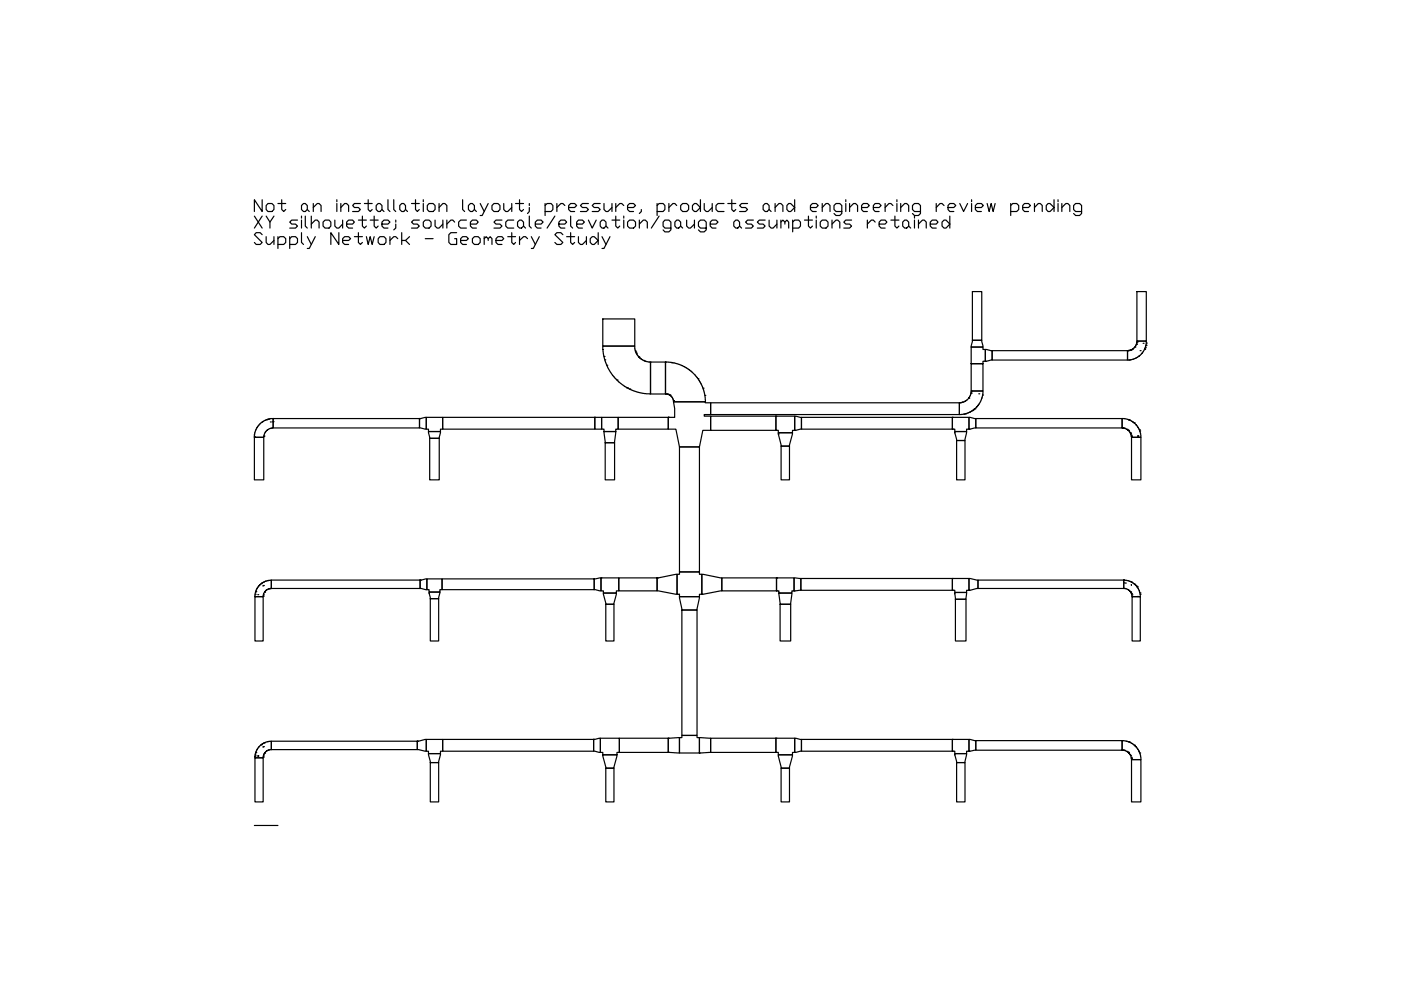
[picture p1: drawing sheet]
<svg xmlns="http://www.w3.org/2000/svg" width="297mm" height="210mm" viewBox="0 0 297 210" stroke-linecap="round" stroke-linejoin="round" font-family="sans-serif">
<!-- layer: BSA_NETWORK_OUTLINE -->
<g fill="none" stroke="#000" stroke-width=".25">
<path d="M127.8 73.4h6.8l.1 1.2 .6 1 1.4 1 1.2 .2v6.7l-2-.2-2.1-.7-1.8-1-1.5-1.3-1.1-1.5-1-2-.4-1.4zM127.8 67.6h6.8v5.8h-6.8zM128.1 75.6h.1M128.2 76.3h.1M128.7 77.4h.1M134.7 74.4h.1M134.8 74.6h.1M134.9 74.9h.1M135.4 75.7h.1M136.5 76.4h.1M137.8 76.8h.1M137.9 76.8h3.2v6.7h-3.2z"/>
<path d="M141.1 76.8h.1M141.1 76.8h1.4l1.6 .5 1.2 .6 1.3 .9 1.3 1.3 .9 1.7 .6 1.5 .2 1.9h-6.8l-.1-.6-.5-.7-.6-.3-.5-.1zM142.5 76.9h.1M205.9 77.1h.1M205.9 73.6v3.5h2.5v5.8h-2.5v-5.8h2.5v-.5h.5v-2.5h-.5v-.5zM206.2 72.2h2l.2 1.4h-2.5zM206.2 61.8h2v10.4h-2zM208.9 76.6h.1M208.9 74.1l1.5 .3v1.9l-1.5 .3zM210.4 74.4h28.7v1.9h-28.7zM239.1 74.4h.1M239.3 74.3h.1"/>
<path d="M239.3 76.3h.1M239.4 74.3h.1M239.5 74.3h.1M239.6 76.3h.1M239.6 74.2h.1M239.7 74.2h.1M239.8 74.2h.1M240.1 74.1h.1M240.6 73.6h.1M240.9 73h.1M241 73h.1M241 61.8h2v10.5h-2z"/>
<path d="M241 72.5h.1M241.7 74.4h.1M242.4 72.8h.1M242.7 74.1h.1M242.7 74l.3-.7v-1h-2v.5l-.4 .8-.6 .5-.9 .3M242.7 74h.1M242.7 74l-.5 .9-.6 .6-.9 .5-1.3 .3h-.3v-1.9M242.8 73.7h.1M243 73.3h.1M243 73.2h.1M243 72.7h.1M53.9 92.6h.1"/>
<path d="M53.9 92.2h.1M53.9 92.7h2v9h-2zM54.1 91.5h.1M55.7 89.4h.1M55.9 92.4h.1M55.9 92.5h.1M56.3 91.5h.1M56.6 89h.1M56.7 88.9h.1M56.9 88.9h.1M57.2 90.9h.1M57.3 89.5h.1"/>
<path d="M57.6 90.8h.1M57.8 89.4h.1M57.9 88.7l-1.5 .3-1.2 .8-.9 1.2-.4 1.6M57.9 88.7h.1M57.9 88.7v2l-.7 .2-.6 .3-.5 .7-.2 .8h-2v-.1M57.9 89.4h.1M57.9 88.7h31v2h-31zM88.9 88.7h.1M88.9 88.7l1.5-.2v2.5l-1.5-.3zM90.4 88.5h3.5v2.5h-.5v.5h-2.6v-.5h-.4zM90.8 91.5h2.6l-.3 1.4h-2zM91.1 92.9h2v8.8h-2z"/>
<path d="M93.9 88.5h32.2v2.5h-32.2zM126.1 88.5h.1M126.1 88.5h1.5v2.5h-1.5zM127.6 88.5h3.5v2.5h-.5v.5h-2.5v-.5h-.5zM128.1 91.5h2.5l-.3 2.4h-2zM128.3 93.9h2v7.8h-2zM130.8 80.6h.1M131.1 88.5h10.6v2.5h-10.6zM132.9 82.2h.1M133.5 82.5h.1M141.2 83.5h.1M141.5 83.6h.1"/>
<path d="M141.6 83.6h.1M141.7 83.6h.1M141.7 88.5h.1M142 83.7h.1M142.8 85h.1M142.8 84.9h.1M142.8 85.2h6.8l-.1 .2h1.2v2.5h-1.4v.3h1.4v3h-1.7l-.7 3.6h-4.2l-.8-3.8h-1.6v-2.5h1.3v-1.9zM144.1 94.8h4.2v26.5h-4.2zM148 80.3h.1M149.1 82.3h.1M149.4 83.8h.1M150.7 88.2h13.8v3h-13.8z"/>
<path d="M150.7 85.4h52.7v2.5h-52.7zM164.5 88.2h.1M164.5 91.2h.1M164.5 88.2h4v3h-.5v.6h-3v-.6h-.5zM165 92h.1M165 91.8h3l-.6 2.8h-1.8zM165.6 94.6h1.8v7.1h-1.8zM168.5 91.2h.1M168.5 88.2l1.4 .3v2.5l-1.4 .2zM169.9 88.5h32v2.5h-32zM201.9 88.5h.1M201.9 91h.1"/>
<path d="M201.9 88.5h3.5v2.5h-.5v.5h-2.5v-.5h-.5zM202.4 91.5h2.5l-.3 1.9h-1.8zM202.8 93.4h1.8v8.3h-1.8zM203.5 85.4h.1M203.9 85.4h.1M204.1 85.3h.1M204.4 87.8h.1M204.7 87.7h.1M204.8 87.7h.1M205.2 84.6h.1M205.4 84.4h.1M205.4 91h.1"/>
<path d="M205.4 88.5l1.5 .2v2l-1.5 .3zM205.9 83.4h.1M205.9 83.3h.1M205.9 82.9h2.5l-.1 1-.4 1.2-.6 1-1.3 1.1-1.2 .5-1.4 .2v-2.5l.9-.2 1.1-.8 .4-.8zM205.9 82.9h.1M206.2 87.1h.1M206.2 87h.1M206.5 86.8h.1M206.7 86.7h.1M206.9 88.7h31v2h-31zM207.5 83.5h.1M208.3 83.7h.1"/>
<path d="M237.9 88.7h.1M237.9 88.7l1.5 .3 1.1 .7 .7 .7 .4 .8 .3 1.5h-2l-.1-.7-.6-.8-.6-.3-.7-.2zM237.9 90.7h.1M238 90.7h.1M238.1 90.7h.1M238.3 90.8h.1M238.4 90.8h.1M238.9 91h.1M239.1 91.2h.1M239.2 89h.1M239.2 91.2h.1M239.3 89h.1"/>
<path d="M239.3 91.3h.1M239.4 89h.1M239.6 91.8h.1M239.7 91.9h.1M239.9 92.3h.1M239.9 92.7h2v9h-2zM239.9 92.6h.1M240.5 89.7h.1M241.2 92.6h.1M241.2 92.5h.1M241.2 92.4h.1M241.6 91.1h.1"/>
<path d="M241.6 91.4h.1M54.1 126.5h1.7v9.4h-1.7zM54.1 126h.1M54.2 125.5h.1M54.2 125.4h.1M54.4 125h.1M54.7 126.1h.1M54.9 124.2l1.3-1 1.3-.2v1.8l-.6 .1-.8 .5-.3 1.1h-1.7l.1-1.2zM55.4 123.8h.1M55.5 123.7h.1M55.7 124.2h.1M55.8 126.4h.1"/>
<path d="M55.8 126.1h.1M55.8 124.1h.1M56 123.4h.1M56.1 125.6h.1M56.4 125.2h.1M56.7 123.1h.1M56.9 124.9h.1M57.1 124.8h.1M57.2 124.8h.1M57.3 124.8h.1M57.5 123h31.6v1.8h-31.6zM89.1 123h.1"/>
<path d="M89.1 123l1.4-.3v2.3l-1.4-.2zM90.5 122.7h3.2v2.3h-.4v.5h-2.3v-.5h-.5zM91 125.5h2.3l-.3 1.4h-1.8zM91.2 126.9h1.8v9h-1.8zM93.7 122.7h32.3v2.3h-32.3zM126 122.7l1.4-.2v2.8l-1.4-.3zM127.4 122.5h3.8v2.8h-.5v.4h-2.8v-.4h-.5zM127.4 122.5h.1M127.9 125.7h2.8l-.5 2.4h-1.8zM128.4 128.1h1.8v7.8h-1.8zM131.2 122.5h8.1v2.8h-8.1zM139.3 122.5h.1"/>
<path d="M139.3 122.5l4.3-.7v4.2l-4.3-.7zM144.1 121.3h4.2v.5h.5v4.2h-.5v.5h-4.2v-.5h-.5v-4.2h.5zM144.1 126.5h4.2l-.5 2.8h-3.2zM144.6 129.3h3.2v26.6h-3.2zM148.8 126h.1M148.8 121.8l4.2 .7v2.8l-4.2 .7zM153 122.5h11.6v2.8h-11.6zM164.6 122.5h.1M164.6 125.3h.1M164.6 122.5h3.8v2.8h-.5v.4h-2.8v-.4h-.5zM165.1 125.7h.1M165.1 125.7h2.8l-.3 2.4h-2.2z"/>
<path d="M165.4 128.1h2.2v7.8h-2.2zM168.4 125.3h.1M168.4 122.5l1.4 .2v2.5l-1.4 .1zM169.8 122.7h32.1v2.5h-32.1zM201.9 125.2h.1M201.9 122.7h3.5v2.5h-.5v.4h-2.5v-.4h-.5zM201.9 122.7h.1M202.4 125.6h2.5l-.1 1.5h-2.2zM202.6 127.1h2.2v8.8h-2.2zM205.4 125.2h.1M205.4 122.7l1.9 .3v1.8l-1.9 .4zM207.3 123h31v1.8h-31z"/>
<path d="M238.3 123l1.3 .2 1.1 .7 .9 1.3 .2 1.3h-1.8l-.1-.8-.5-.6-.6-.3h-.5zM238.3 123h.1M238.3 123.6h.1M238.4 124.8h.1M238.4 123h.1M238.5 124.8h.1M238.6 123.6h.1M239.7 125.5h.1M239.7 125.6h.1M239.8 123.4h.1M239.9 124.1h.1M239.9 125.9h.1"/>
<path d="M240 126.1h.1M240 126.5h1.8v9.4h-1.8zM240.6 123.9h.1M241 124.3h.1M241.1 124.4h.1M241.2 126.5h.1M241.7 125.7h.1M241.7 126h.1M54.2 159.6h.1M54.2 159.5h.1M54.4 159.1h.1M55 158.2l1.1-.7 1.4-.3v1.7l-.6 .1-.7 .5-.3 .4-.1 .8h-1.7l.2-1.3z"/>
<path d="M55.4 157.9h.1M55.5 157.8h.1M55.7 158.4h.1M55.8 158.3h.1M56 157.5h.1M56.1 159.7h.1M56.4 159.3h.1M56.7 157.2h.1M56.9 159.1h.1M57.1 159h.1M57.3 158.9h.1M57.5 157.2h31v1.7h-31z"/>
<path d="M88.5 157.2h.1M88.5 157.2l1.9-.4v2.5l-1.9-.4zM90.4 156.8h3.5v2.5h-.5v.5h-2.6v-.5h-.4zM90.8 159.8h2.6l-.4 1.9h-1.8zM93.9 156.8h32v2.5h-32zM125.9 156.8h.1M125.9 156.8l1.4-.3v3l-1.4-.2zM127.3 156.5h4v3h-.5v.5h-3v-.5h-.5zM131.3 156.5h10.4v3h-10.4zM141.7 159.5h.1M141.7 156.5l2.4-.1v3.3l-2.4-.2zM141.7 156.5h.1"/>
<path d="M144.1 156.4h.5v-.5h3.2v.5h.5v3.3h-4.2zM148.3 159.7h.1M148.3 156.4l2.4 .1v3l-2.4 .2zM150.7 156.5h13.8v3h-13.8zM164.5 159.5h.1M164.5 156.5h4v3h-.5v.5h-3v-.5h-.5zM164.5 156.5h.1M168.5 159.5h.1M168.5 156.5l1.4 .3v2.5l-1.4 .2zM169.9 156.8h32v2.5h-32zM201.9 159.3h.1M201.9 156.8h3.5v2.5h-.5v.5h-2.5v-.5h-.5z"/>
<path d="M201.9 156.8h.1M202.4 159.8h2.5l-.3 1.9h-1.8zM205.4 159.3h.1M205.4 156.8l1.5 .2v2.1l-1.5 .2zM206.9 157h31v2.1h-31zM237.9 157h.1M237.9 157l.9 .1 .9 .4 1.3 .9 .6 1.2 .3 1.5h-2l-.2-1-.5-.6-.6-.4h-.7zM237.9 159h.1M238 159.1h.1M238.1 159.1h.1M238.3 159.1h.1M238.4 159.1h.1"/>
<path d="M238.9 159.3h.1M239.1 159.5h.1M239.2 157.2h.1M239.2 159.5h.1M239.3 157.3h.1M239.3 159.6h.1M239.4 157.3h.1M240.5 158h.1M241.6 159.4h.1M241.6 159.7h.1M54.1 160.5h.1M54.1 160.7h1.7v9.3h-1.7z"/>
<path d="M54.1 160.1h.1M54.7 160.4h.1M54.7 160.2h.1M55.8 160.5h.1M55.8 160.3h.1M91.2 161.7h1.8v8.3h-1.8zM127.8 160h3l-.6 2.9h-1.8zM128.4 162.9h1.8v7.1h-1.8zM165 160h3l-.6 2.9h-1.8zM165.6 162.9h1.8v7.1h-1.8zM202.8 161.7h1.8v8.3h-1.8zM239.7 160.2h.1"/>
<path d="M239.9 160.6h.1M239.9 160.8h.1M239.9 161.1h2v8.9h-2z"/>
</g>
<!-- layer: BSA_SECTION_REFERENCE -->
<path d="M53.9 175h5" fill="none" stroke="#000" stroke-width=".25"/>
<!-- layer: 0 -->
<g fill="none" stroke="#000" stroke-width=".25">
<path d="M53.9 45.8l1.7 2.6M55.6 49.8l-.4-.5h-.9l-.4 .5 1.7 1.6-.4 .4h-.9l-.4-.4M55.6 42.3v2.5l-1.7-2.5v2.5M55.6 45.8l-1.7 2.6M56.4 50.2v1.2l.4 .4h.4l.9-.8M56.4 45.8l.8 1.3v1.3M56.8 43.2h.9l.4 .4v.8l-.4 .4h-.9l-.4-.4v-.8zM58.1 50.2v1.6M58.1 45.8l-.9 1.3M58.9 50.6l.5-.4h.8l.4 .4v.8l-.4 .4h-1.3M58.9 50.2v2.5M58.9 43.2h1.7"/>
<path d="M59.7 42.3v2.1l.5 .4 .4-.4M61.4 50.6l.4-.4h.9l.4 .4v.8l-.4 .4h-1.3M61.4 50.2v2.5M63.1 46.7h-1.3l-.4 .4 .4 .4h.9l.4 .4-.4 .5h-1.3M63.9 49.3v2.1l.4 .4M63.9 45.8v.4M63.9 46.7v1.7M64.3 43.2h.4l.5 .4v.8l-.5 .4h-.4l-.4-.4v-.8zM64.7 45.8v2.1l.5 .5M65.2 50.2l.8 1.6M65.2 44.4l.4 .4M66 47.5l.8-.8h.5l.3 .4v1.3"/>
<path d="M66 45.8v2.6M66.4 44l.9-.8h.3l.5 .4v1.2M66.4 43.2v1.6M66.8 50.2l-1.2 2.5h-.4M68.9 46.7h.9l.3 .4v.8l-.3 .5h-.9l-.4-.5v-.8zM71 46.7v1.2l.4 .5h.4l.8-.9M71.4 42.3v.5M71.4 43.2v1.6M71.8 49.3v2.5l-1.7-2.5v2.5M72.3 44l.8-.8h.4l.4 .4v1.2M72.3 43.2v1.6M72.6 51h1.3l.4-.4-.4-.4h-.8l-.5 .4v.8l.5 .4h.8"/>
<path d="M72.6 46.7v1.7M73.5 47.5h1.3l.3-.4-.3-.4h-.9l-.4 .4v.8l.4 .5h.9M75.1 50.2h1.7M76 49.3v2.1l.4 .4 .4-.4M76 46.7h1.7M76.4 43.2h-1.3l-.3 .4 .3 .4h.9l.4 .4-.4 .4h-1.2M76.8 45.8v2.1l.5 .5 .4-.5M77.3 43.2h1.6M77.7 50.2l.4 1.6 .4-1.6 .4 1.6 .4-1.6M78.1 42.3v2.1l.4 .4 .4-.4M78.5 46.7h1.7M79.3 45.8v2.1l.5 .5 .4-.5"/>
<path d="M80.2 43.2h.4l.4 .4v.8l-.4 .4h-.4l-.4-.4v-.8zM80.6 50.2h.8l.4 .4v.8l-.4 .4h-.8l-.4-.4v-.8zM81 47.5h1.3l.4-.4-.4-.4h-.9l-.4 .4v.8l.4 .5h.9M81 44.4l.4 .4M82.3 42.3v2.1l.4 .4M82.7 50.2v1.6M83.5 42.3v2.1l.4 .4M83.9 47.5v.9l-.4 .3M83.9 46.7v.4M84.3 50.6l-.4-.4h-.4l-.8 .8M84.8 43.6l.4-.4h.4l.4 .4v.8l-.4 .4h-.4l-.4-.4zM85.2 49.3v2.5"/>
<path d="M86 51l.8 .8M86 44.4l.4 .4M86.8 50.2l-.8 .8h-.8M87.2 43.2h1.7M88.1 42.3v2.1l.4 .4 .4-.4M88.9 46.7h-1.2l-.5 .4 .5 .4h.8l.4 .4-.4 .5h-1.3M89.7 47.1l.5-.4h.8l.4 .4v.8l-.4 .5h-.8l-.5-.5zM89.7 42.3v.5M89.7 43.2v1.6M90.2 50.6h1.6M91 43.2h.8l.4 .4v.8l-.4 .4h-.8l-.4-.4v-.8zM92.2 46.7v1.2l.5 .5h.4l.8-.9"/>
<path d="M93.1 44l.8-.8h.4l.4 .4v1.2M93.1 43.2v1.6M93.9 46.7v1.7M94.7 46.7v1.7M96.4 47.1l-.4-.4h-.4l-.9 .8M96.8 49.3h-1.2l-.4 .5v1.6l.4 .4h1.2v-1.2h-.4M97.7 51h1.2l.4-.4-.4-.4h-.8l-.4 .4v.8l.4 .4h.8M98.1 42.3v2.1l.4 .4M98.9 46.7h-1.2l-.5 .4v.8l.5 .5h1.2M99.3 43.6l.4-.4h.5l.4 .4v.8l-.4 .4h-.5l-.4-.4zM99.7 47.5h1.3l.4-.4-.4-.4h-.8l-.5 .4v.8l.5 .5h.8M100.2 50.6l.4-.4h.8l.4 .4v.8l-.4 .4h-.8l-.4-.4z"/>
<path d="M100.6 44.4l.4 .4M101.8 43.2l.9 1.6M102.7 50.6l.4-.4 .4 .4v.4M102.7 50.2v1.6M103.5 50.6l.4-.4 .4 .4v1.2M103.5 43.2l-1.3 2.5h-.4M104.3 43.6l.4-.4h.9l.4 .4v.8l-.4 .4h-.9l-.4-.4zM105.2 51h1.2l.4-.4-.4-.4h-.8l-.4 .4v.8l.4 .4h.8M106.4 46.7h-1.2l-.5 .4 .5 .4h.8l.4 .4-.4 .5h-1.3M106.8 43.2v1.2l.4 .4h.5l.8-.8M107.7 50.2h1.6M108.5 49.3v2.1l.4 .4 .4-.4"/>
<path d="M108.5 43.2v1.6M108.9 46.7h-1.2l-.5 .4v.8l.5 .5h1.2M109.3 43.2h1.7M109.7 47.1l.5-.4h.4l.4 .4v.8l-.4 .5h-.4l-.5-.5zM110.2 42.3v2.1l.4 .4 .4-.4M110.2 50.2v1.6M111 47.9l.4 .5M111.8 50.6l-.4-.4h-.4l-.8 .8M112.2 45.8v2.1l.4 .5M112.2 44v.8l-.4 .5M112.2 43.2v.4M112.6 50.2l.9 1.6"/>
<path d="M113.5 47.5h1.2l.4-.4-.4-.4h-.8l-.4 .4v.8l.4 .5h.8M114.3 50.2l-1.2 2.5h-.5M115.6 43.6l.4-.4h.8l.4 .4v.8l-.4 .4h-1.2M115.6 43.2v2.5M117.6 45.8l-1.6 2.6M118.1 43.2v1.6M118.5 47.5h1.3l.3-.4-.3-.4h-.9l-.4 .4v.8l.4 .5h.9M119.3 49.8l-.4-.5h-.8l-.5 .5 1.7 1.6-.4 .4h-.8l-.5-.4M119.8 43.6l-.5-.4h-.4l-.8 .8M120.1 50.2h1.7M120.6 44h1.2l.5-.4-.5-.4h-.8l-.4 .4v.8l.4 .4h.8M121 49.3v2.1l.4 .4 .4-.4"/>
<path d="M121 45.8v2.1l.4 .5M122.3 47.5h1.2l.4-.4-.4-.4h-.9l-.3 .4v.8l.3 .5h.9M122.6 50.2v1.2l.5 .4h.4l.8-.8M124.3 50.2v1.6M124.8 46.7l.8 1.7 .8-1.7M124.8 43.2h-1.3l-.4 .4 .4 .4h.8l.5 .4-.5 .4h-1.2M125.6 50.2h.4l.8 .8-.8 .8h-.4l-.5-.4v-.8zM126.8 49.3v2.5M127.3 43.2h-1.3l-.4 .4 .4 .4h.8l.5 .4-.5 .4h-1.2M127.6 46.7h.5l.4 .4v.8l-.4 .5h-.5l-.3-.5v-.8zM127.6 50.2l.9 1.6M128.1 43.2v1.2l.4 .4h.4l.9-.8"/>
<path d="M128.5 47.9l.4 .5M129.3 50.2l-1.2 2.5h-.5M129.8 46.7h1.6M129.8 43.2v1.6M130.6 45.8v2.1l.4 .5 .4-.5M130.6 43.2v1.6M132.2 43.6l-.4-.4h-.4l-.8 .8M132.2 45.8v.4M132.2 46.7v1.7M133.1 47.1l.4-.4h.8l.4 .4v.8l-.4 .5h-.8l-.4-.5zM133.1 44h1.2l.4-.4-.4-.4h-.8l-.4 .4v.8l.4 .4h.8M135.6 47.5l.8-.8h.4l.4 .4v1.3"/>
<path d="M135.6 46.7v1.7M136 44.4v.4l-.4 .5M139.3 43.6l.4-.4h.9l.4 .4v.8l-.4 .4h-1.3M139.3 43.2v2.5M139.7 45.8l-1.6 2.6M141.8 43.2v1.6M142.2 48.4h-1.2l-.4-.5v-.8l.4-.4h.8l.4 .4v1.6l-.4 .5h-.8l-.4-.5M143.5 46.7h.4l.4 .4v.8l-.4 .5h-.4l-.4-.5v-.8zM143.5 43.6l-.4-.4h-.4l-.9 .8M144.3 43.6l.4-.4h.9l.4 .4v.8l-.4 .4h-.9l-.4-.4zM144.3 47.9l.4 .5M145.6 46.7v1.2l.4 .5h.4l.8-.9"/>
<path d="M147.2 43.2h.5l.8 .8-.8 .8h-.5l-.4-.4v-.8zM147.2 46.7v1.7M148.5 42.3v2.5M149.3 43.2v1.2l.4 .4h.5l.8-.8M149.7 48.4h-1.2l-.4-.5v-.8l.4-.4h.8l.4 .4v1.6l-.4 .5h-.8l-.4-.5M150.6 47.5h1.2l.4-.4-.4-.4h-.8l-.4 .4v.8l.4 .5h.8M151 43.2v1.6M153.5 43.2h-1.3l-.4 .4v.8l.4 .4h1.3M154.3 43.2h1.7M155.2 42.3v2.1l.4 .4 .4-.4M156 46.7h.4l.4 .4v.8l-.4 .5h-.4l-.4-.5v-.8zM156.8 47.9l.4 .5"/>
<path d="M158.5 43.2h-1.3l-.4 .4 .4 .4h.9l.4 .4-.4 .4h-1.3M159.7 46.7h-1.2l-.4 .4 .4 .4h.8l.4 .4-.4 .5h-1.2M161.8 43.6l.4-.4h.4l.5 .4v.8l-.5 .4h-.4l-.4-.4zM162.2 46.7h-1.2l-.4 .4 .4 .4h.8l.4 .4-.4 .5h-1.2M163.1 46.7v1.2l.4 .5h.4l.8-.9M163.1 44.4l.4 .4M164.3 44l.8-.8h.5l.4 .4v1.2M164.3 43.2v1.6M164.7 46.7v1.7M165.6 47.1l.4-.4 .4 .4v.4M165.6 46.7v1.7M166.4 47.1l.4-.4 .4 .4v1.3"/>
<path d="M167.2 43.2h.4l.9 .8-.9 .8h-.4l-.4-.4v-.8zM168.1 47.1l.4-.4h.8l.4 .4v.8l-.4 .5h-1.2M168.1 46.7v2.5M168.5 42.3v2.5M170.6 46.7h1.7M171.4 45.8v2.1l.4 .5 .5-.5M171.8 44h1.3l.4-.4-.4-.4h-.8l-.5 .4v.8l.5 .4h.8M173.1 45.8v.4M173.1 46.7v1.7M173.9 47.1l.4-.4h.8l.5 .4v.8l-.5 .5h-.8l-.4-.5zM174.3 44l.8-.8h.5l.4 .4v1.2M174.3 43.2v1.6"/>
<path d="M176.4 47.5l.8-.8h.4l.5 .4v1.3M176.4 46.7v1.7M178.5 44.8h-1.3l-.4-.4v-.8l.4-.4h.9l.4 .4v1.7l-.4 .4h-.9l-.4-.4M179.3 42.3v.5M179.3 43.2v1.6M180.1 44l.9-.8h.4l.4 .4v1.2M180.1 43.2v1.6M180.6 46.7h-1.3l-.4 .4 .4 .4h.8l.5 .4-.5 .5h-1.2M182.7 44h1.2l.4-.4-.4-.4h-.9l-.3 .4v.8l.3 .4h.9M183.9 46.7v1.7M185.2 44h1.2l.4-.4-.4-.4h-.9l-.3 .4v.8l.3 .4h.9M185.5 47.1l-.3-.4h-.5l-.8 .8"/>
<path d="M186.4 47.5h1.3l.3-.4-.3-.4h-.9l-.4 .4v.8l.4 .5h.9M187.7 43.2v1.6M188.9 46.7h1.7M189.3 43.6l-.4-.4h-.4l-.8 .8M189.7 45.8v2.1l.5 .5 .4-.5M190.2 42.3v.5M190.2 43.2v1.6M191 44l.8-.8h.4l.5 .4v1.2M191 43.2v1.6M191.4 47.1l.4-.4h.4l.5 .4v.8l-.5 .5h-.4l-.4-.5zM192.7 47.9l.4 .5M193.9 45.8v.4"/>
<path d="M193.9 46.7v1.7M194.7 47.5l.9-.8h.4l.4 .4v1.3M194.7 46.7v1.7M195.2 44.8h-1.3l-.4-.4v-.8l.4-.4h.8l.5 .4v1.7l-.5 .4h-.8l-.4-.4M197.2 47.5h1.3l.4-.4-.4-.4h-.8l-.5 .4v.8l.5 .5h.8M198.5 43.2v1.6M200.2 46.7h.4l.8 .8-.8 .9h-.4l-.5-.5v-.8zM200.2 43.6l-.5-.4h-.4l-.8 .8M201 44h1.2l.4-.4-.4-.4h-.8l-.4 .4v.8l.4 .4h.8M201.4 45.8v2.6M203.5 43.2l.8 1.6 .8-1.6M206 42.3v.5"/>
<path d="M206 43.2v1.6M206.8 44h1.3l.4-.4-.4-.4h-.9l-.4 .4v.8l.4 .4h.9M209.3 43.2l.4 1.6 .4-1.6 .5 1.6 .4-1.6M214.3 43.6l.4-.4h.9l.4 .4v.8l-.4 .4h-1.3M214.3 43.2v2.5M216.8 44h1.3l.4-.4-.4-.4h-.9l-.4 .4v.8l.4 .4h.9M219.3 44l.8-.8h.5l.4 .4v1.2M219.3 43.2v1.6M222.2 43.2h.4l.9 .8-.9 .8h-.4l-.4-.4v-.8zM223.5 42.3v2.5M224.3 42.3v.5M224.3 43.2v1.6"/>
<path d="M225.1 44l.9-.8h.4l.4 .4v1.2M225.1 43.2v1.6M229.3 44.8h-1.3l-.4-.4v-.8l.4-.4h.9l.4 .4v1.7l-.4 .4h-.9l-.4-.4"/>
</g>
</svg>
